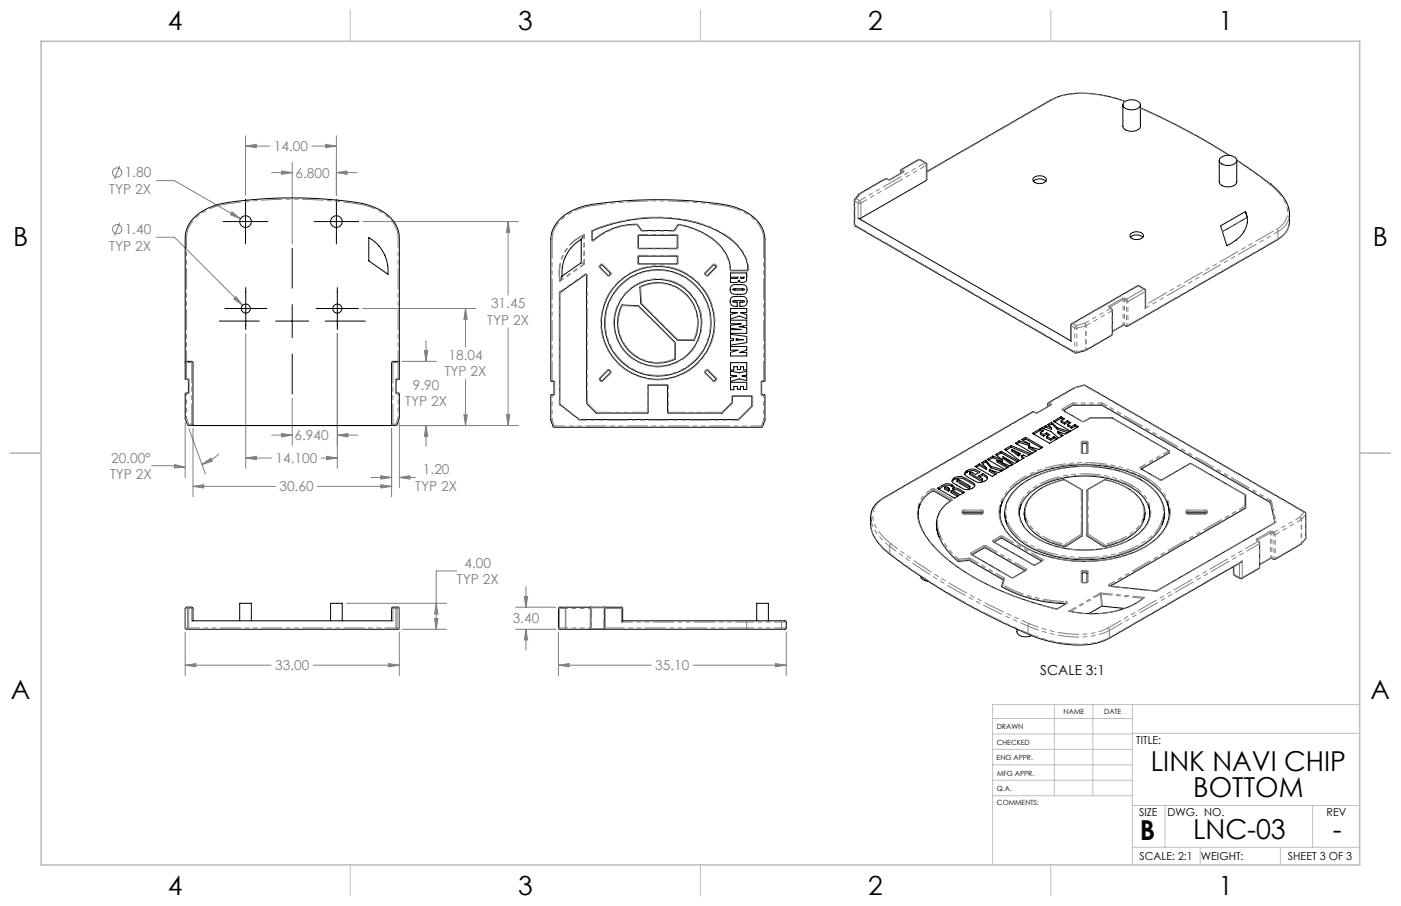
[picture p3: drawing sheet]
<svg xmlns="http://www.w3.org/2000/svg" width="432mm" height="279mm" viewBox="0 0 432 279" stroke-linecap="round" stroke-linejoin="round" font-family="sans-serif">
<defs><g id="words">
<g font-size="8.5">
<text x="354.7" y="237.7">LINK NAVI CHIP</text>
<text x="367.8" y="245.8">BOTTOM</text>
<text x="351.3" y="259">B</text>
<text x="367.7" y="258.9">LNC-03</text>
<text x="410.8" y="258.9">-</text>
</g>
<g font-size="8.1">
<text x="51.7" y="9.3">4</text>
<text x="159.7" y="9.3">3</text>
<text x="267.6" y="9.3">2</text>
<text x="375.6" y="9.3">1</text>
<text x="4" y="76">B</text>
<text x="423.1" y="76">B</text>
<text x="3.3" y="215.7">A</text>
<text x="422.4" y="215.7">A</text>
<text x="51.7" y="276">4</text>
<text x="159.7" y="276">3</text>
<text x="267.6" y="276">2</text>
<text x="375.6" y="276">1</text>
</g>
<g font-size="4.2" fill="#808080">
<text x="84.4" y="46.6">14.00</text>
<text x="33.7" y="59.8">TYP 2X</text>
<text x="38.4" y="54.7">1.80</text>
<text x="91" y="54.8">6.800</text>
<text x="33.7" y="77.3">TYP 2X</text>
<text x="38.4" y="72.2">1.40</text>
<text x="151.3" y="95.1">31.45</text>
<text x="150.2" y="100.2">TYP 2X</text>
<text x="138.2" y="111.1">18.04</text>
<text x="137.1" y="116.1">TYP 2X</text>
<text x="124.9" y="125.3">TYP 2X</text>
<text x="127.2" y="120.3">9.90</text>
<text x="90.8" y="135.8">6.940</text>
<text x="34.2" y="142.7">20.00°</text>
<text x="85" y="142.8">14.100</text>
<text x="33.9" y="147.7">TYP 2X</text>
<text x="130.4" y="146.3">1.20</text>
<text x="86.1" y="151.6">30.60</text>
<text x="128" y="151.3">TYP 2X</text>
<text x="143.2" y="175.1">4.00</text>
<text x="140.8" y="180.2">TYP 2X</text>
<text x="158" y="192.2">3.40</text>
<text x="84.8" y="206.7">33.00</text>
<text x="201.9" y="206.7">35.10</text>
</g>
<text font-size="4.2" x="320.6" y="208.1">SCALE 3:1</text>
<g font-size="3.4">
<text x="350.2" y="229.5">TITLE:</text>
<text x="351.1" y="251.6">SIZE</text>
<text x="359.9" y="251.6">DWG. NO.</text>
<text x="408.9" y="251.7">REV</text>
<text x="351.2" y="265.2">SCALE: 2:1</text>
<text x="370.1" y="265.3">WEIGHT:</text>
<text x="396.9" y="265.2">SHEET 3 OF 3</text>
</g>
<g font-size="2.2">
<text x="327.8" y="220.1">NAME</text>
<text x="340.3" y="220.2">DATE</text>
<text x="307.2" y="224.9">DRAWN</text>
<text x="307.3" y="229.8">CHECKED</text>
<text x="307.2" y="234.5">ENG APPR.</text>
<text x="307.3" y="239.2">MFG APPR.</text>
<text x="307.3" y="243.9">Q.A.</text>
<text x="307.3" y="248.1">COMMENTS:</text>
</g>
</g></defs>
<g fill="none" stroke="#808080" stroke-width=".31">
<path d="M36.9 51.2l-1.6 4M48.2 55.7h5.6l20.3 11.8M75.7 45l3.3-.5v1zM75.7 41.9v18.3M75.7 45h7.5M83.7 53.2h6.4M86.8 52.7l3.3 .5-3.3 .6zM90.1 50.1v25.2M96.1 45h7.6M100.4 44.5l3.3 .5-3.3 .5zM103.7 41.9v18.3M103.7 53.2h6.3"/>
<path d="M103.7 53.2l3.3-.5v1.1zM36.9 68.7l-1.6 4M48.2 73.2h5.6l21 21M71.5 65.3l2.6 2.2-3.1-1.3zM111.8 68.3h48M156.6 68.3l.5 3.3h-1zM156.6 68.3v22.7M72.1 92.2l.7-.7 2 2.7zM111.7 95.1h34.9M143.5 95.1v11.9M143.5 95.1l.5 3.4h-1zM75.7 102.9v41.5"/>
<path d="M104 102.9v41.5M123.9 111.4h10.6M130.8 108.1h1l-.5 3.3zM131.3 105.1v6.3M143.5 117.1v14.1M156.6 101.1v30.1M57.1 130.2v17.1M58.2 132.2l5.1 14M59.5 132.1v21.1M67.5 139.9l-2.2 1.8-3.1 1.5M83.7 134.2h6.4M86.8 133.7l3.3 .5-3.3 .5z"/>
<path d="M90.1 122.8v14.6M104 134.2l3.2-.5v1zM104 134.2h6.3M120.7 132.1v21.1M123.1 130.2v20.2M123.3 131.2h36.5M131.3 131.2v6.4M131.3 131.2l.5 3.3h-1zM143 127.9h1l-.5 3.3zM156.1 127.9h1l-.5 3.3zM46.8 143.6h6.3l4 .5M53.8 143.3l3.3 .8-3.4 .2z"/>
<path d="M59.5 150l3.3-.5v1zM59.5 150h25.4M62.2 143.2l2.8-1.9 .4 .9zM75.7 141.3h8M75.7 141.3l3.4-.6v1zM97.8 150h22.9M99 141.3h5M100.6 140.7l3.4 .6-3.4 .4zM114.3 147.2h6.4M117.4 149.5l3.3 .5-3.3 .5zM117.4 146.7l3.3 .5-3.3 .5zM123.1 147.2l3.3-.5v1z"/>
<path d="M123.1 147.2h4.9M140.8 176.1h-6.4v18M57.1 194.9v13.4M106.8 186.1h30.8M123.1 194.9v13.4M123.9 194.1h13.7M133.9 190.7h1.1l-.6 3.4zM134.4 186.1l.6 3.3h-1.1zM158.9 194.1h12.3M158.9 187.3h12.3M161.6 184h1l-.5 3.3zM162.1 180.9v6.4"/>
<path d="M162.1 194.1v6.3M162.1 194.1l.5 3.2h-1zM172.1 194.9v13.4M242.3 194.9v13.4M57.1 205.1l3.3-.5v1zM57.1 205.1h26.5M96.5 205.1h26.6M119.8 204.6l3.3 .5-3.3 .5zM172.1 205.1l3.3-.5v1zM172.1 205.1h28.7M213.6 205.1h28.7M239 204.6l3.3 .5-3.3 .5z"/>
<circle cx="36.1" cy="53.2" r="1.42"/>
<circle cx="36.1" cy="70.7" r="1.41"/>
</g>
<g fill="none" stroke="#000" stroke-width=".31">
<path d="M68.8 68.3h13.7M75.7 61.5v13.7M90.1 76.6v12.3M96.8 68.3h13.8M103.7 61.5v13.7M67.6 99h12.3M69.3 95.1h12.9M75.7 88.7v12.9M85 99h10.1M90.1 93.9v10.2M97.5 95.1h13M100.2 99h12.4"/>
<path d="M104 88.7v12.9M90.1 109.2v12.3"/>
</g>
<g fill="none" stroke="#c0c0c0" stroke-width=".31">
<path d="M108 3.2v9.5M215.9 3.2v9.5M323.8 3.2v9.5M3.1 139.7h9.6M419.1 139.7h9.5M324.9 217.3v28.1M336.8 217.3v28.1M349 217.3v49.4M419.1 217.3h-113.2v49.4M305.9 231.1h43.1M305.9 226.3h43.1M305.9 221.6h43.1"/>
<path d="M305.9 235.9h43.1M349 226.2h70.1M305.9 240.6h43.1M306 245.4h43M349 248.4h70.1M359.1 248.4v12.9M404.6 248.4v12.9M108 266.7v9.6M215.9 266.7v9.6M323.8 266.7v9.6M349 261.3h70.1M369.9 261.3v5.4"/>
<path d="M394.6 261.3v5.4"/>
</g>
<path d="M12.7 12.7h406.4v254h-406.4z" fill="none" stroke="#c0c0c0" stroke-width=".5"/>
<path d="M134.4 186.1l.6 3.3h-1.1zM133.9 190.7h1.1l-.6 3.4zM119.8 204.6l3.3 .5-3.3 .5zM57.1 205.1l3.3-.5v1zM86.8 52.7l3.3 .5-3.3 .6zM103.7 53.2l3.3-.5v1.1zM100.4 44.5l3.3 .5-3.3 .5zM75.7 45l3.3-.5v1zM100.6 140.7l3.4 .6-3.4 .4zM75.7 141.3l3.4-.6v1zM86.8 133.7l3.3 .5-3.3 .5zM104 134.2l3.2-.5v1zM117.4 149.5l3.3 .5-3.3 .5zM59.5 150l3.3-.5v1zM53.8 143.3l3.3 .8-3.4 .2zM62.2 143.2l2.8-1.9 .4 .9zM71.5 65.3l-.5 .9 3.1 1.3zM117.4 146.7l3.3 .5-3.3 .5zM123.1 147.2l3.3-.5v1zM131.3 131.2l.5 3.3h-1zM130.8 108.1h1l-.5 3.3zM72.8 91.5l-.7 .7 2.7 2zM143.5 95.1l.5 3.4h-1zM143 127.9h1l-.5 3.3zM156.1 127.9h1l-.5 3.3zM156.6 68.3l.5 3.3h-1zM172.1 205.1l3.3-.5v1zM239 204.6l3.3 .5-3.3 .5zM162.1 194.1l.5 3.2h-1zM161.6 184h1l-.5 3.3z" fill="#808080"/>
<g fill="none" stroke="#000" stroke-width=".31">
<path d="M324 30.8l-38.4 22.1M324 30.8h.1M324 30.8a22.6 22.6 0 0 1 14.9-1.6l4.6 1 3.3 1.1M346.1 32.3v6.6a3 3 0 0 0 4.2 1.3l.7-.4 .4-.6 .1-6.9M346.3 31.7a3.6 3.6 0 0 1 5.1 .3 1.82 1.82 0 0 1-2.1 1.9 2.77 2.77 0 0 1-3.2-1.6zM351.5 33.3a205.5 205.5 0 0 1 27.5 14.7M277.5 53.5l.2-1.2 5.4-3.1h.5l2 1.3v5l-.1 .2-20.3 11.6h-.7l65.7 37.9-.1-5 .2-.3 20.4-11.8 .4 .1 2 1.3v5.2l-.2 .4M278.3 53.1l-4.1 2.3-1.3-.3-8.2 4.8-1.4 1.8v7.6l.2 .3 68 39.3 3.1-.8 8.1-4.8 .1-7.7-.8-.8M278.3 53.1h.1M318.5 55.9a2.84 2.84 0 0 1 3.8 0M318.7 54.8a2.76 2.76 0 0 1 3.8 .5 2.27 2.27 0 0 1-3.6 1l-.6-.8zM375.8 49.5v6.6a3 3 0 0 0 4.2 1.3l.7-.5 .4-.5 .1-6.9"/>
<path d="M376 48.9a3.6 3.6 0 0 1 5.1 .3 1.87 1.87 0 0 1-2.1 1.8 2.77 2.77 0 0 1-3.2-1.5zM381.1 49.3l10.4 7.4M391.5 56.7h.1M391.5 56.7a14.8 14.8 0 0 1 5.8 7.9M59.4 67.6a17.3 17.3 0 0 1 10.6-5.1 137.3 137.3 0 0 1 41.9 .3 14.5 14.5 0 0 1 10.3 7l.5 1.2 .4 2.2v43.7l-1 .3v3.8l1 .4v7.6l-1 2.2h-64.2l-.8-2.1v-7.7l1-.3v-3.9l-1-.3v-43.7a8.4 8.4 0 0 1 2.3-5.6zM113.7 73.3a11.9 11.9 0 0 1 5.9 11.3l-5.9-4.1zM172.1 68.1a19.6 19.6 0 0 1 13.6-5.5 137.7 137.7 0 0 1 38.9 .8 14.6 14.6 0 0 1 10.3 6.9l.5 1.2 .4 2.3v43.6l-1.1 .4v3.8l1.1 .3v7.7l-1 2.2-64.2-.1-.8-2.1v-7.7l.9-.3v-3.9l-.9-.3v-43.6a8.4 8.4 0 0 1 2.3-5.7zM179.1 73.8a12 12 0 0 0-5.9 11.3M179.1 73.8v7.2l-5.9 4.1M180.1 72.3l-1 1.5M182.6 71.2a49.8 49.8 0 0 1 36.6-.9 18.3 18.3 0 0 1 10.8 9.8l.4 1.5 .1 1.7-5.2 .1a13.6 13.6 0 0 0-7.2-10.8 24.8 24.8 0 0 0-9-3.4l-1.4 1.9h-9.9l-1.3-1.8a19.9 19.9 0 0 0-13.9 4.9zM196.8 79.1l11.8-.1 .1 2.3-11.8 .1-.2-.2z"/>
<path d="M196.8 72.7l11.8-.1 .1 3.9-11.7 .1-.3-.2zM348.4 73.2a2.94 2.94 0 0 1 3.8 0M348.5 72a2.76 2.76 0 0 1 3.9 .5 2.3 2.3 0 0 1-3.5 1l-.6-.7zM376.3 69.6l7.6-4.4a7.1 7.1 0 0 1-2.9 8.8l-2.9 1.8zM383.9 65.2l.5 2M384.4 67.1l-7.6 4.3M393.7 73.9l-46.2 26.7-1.4-.3-3.3 1.9M397.3 64.7l.1 1.3-.1 1.1M397.3 69.4a6.5 6.5 0 0 1-3.6 4.5M397.4 66l-.1 3.4M172.6 90.2l8.1-5.5 .1 39.7 2.9 3h16l.2-8.6h5.8v8.4l.3 .2h16.5l3.2-3.2v-1.9l.2-.1h5.8v3l-4.1 4.2h-49.1l-6-4.7zM173.2 85.1l-.7 1.7"/>
<path d="M185.3 81.7h.3l2.6 2.6-.6 .7-2.8-2.7zM191.6 94.2l5.2 .1 11.3 11.3v5a12.3 12.3 0 0 1-14.2-2.3 12.3 12.3 0 0 1-2.3-14.1zM197.3 88.5a12.3 12.3 0 0 1 14.2 2.2 12.3 12.3 0 0 1 2.3 14.2h-5l-11.3-11.2zM219.9 81.7l.3-.1 .5 .7-2.6 2.7-.3-.1-.5-.6zM225.1 84.2h5.1v1.4a1.3 1.3 0 0 1-.8 1.4 1.3 1.3 0 0 1-1.6-.4v-.2a.94 .94 0 0 1-1.3 .7h-1.4v-1.2l2.2-.1 .1-.3h-2.3zM225.1 98.7h5.1v1.7l-2.4 .4 2.4 .3v1.7h-5.1v-1.1l3.4-.1-3.4-.4v-.9l3.4-.4-3.4-.1zM225.1 95.1h5.1v1.3h-2l2 .6v1.3l-2.3-.8-2.8 .9v-1.4l2.2-.6h-2.2zM225.4 88.2a6.2 6.2 0 0 1 4.2-.3 1.62 1.62 0 0 1 .5 2.2 1.62 1.62 0 0 1-2 .7h-.9a1.62 1.62 0 0 1-1.9-.6 1.62 1.62 0 0 1 .1-2zM225.4 91.8l.3-.2 1.2-.2a3.3 3.3 0 0 1 3.2 .7 1.64 1.64 0 0 1-.2 2 1.64 1.64 0 0 1-1.9 .4v-1.3h1.3l.1-.4h-3.5l.1 .3 1.2 .1v1.3a1.66 1.66 0 0 1-1.9-.6 1.66 1.66 0 0 1 .1-2.1zM225.9 89.2l3-.2 .5 .1v.3l-3.2 .1zM228.2 85.5h1.1a.59 .59 0 0 1-.5 .4 .59 .59 0 0 1-.6-.4zM57.1 111.8l.3-.4h1.8l.3 .4v19.1l-.4 .3"/>
<path d="M123.1 111.8l-.3-.4h-1.8l-.3 .4v19.1l.4 .3M187.4 114.2h.2l.6 .7-2.6 2.6h-.3l-.5-.7zM217.4 114.6l.7-.4 2.6 2.8-.5 .5h-.3l-2.5-2.6zM225.1 114.4l2.8 .6 2.3-.6v1.3l-1.5 .3 1.5 .3v1.1l-2.3-.6-2.8 .8v-1.2l1.9-.4-1.9-.3zM225.1 103.1l5.1 .7v1.9l-5.1 .7v-1.3l.9-.1v-.5l-.9-.1zM225.1 106.9h5.1v1.1l-2.3 .7h2.3v1.1h-5.1v-1.1l2.3-.7h-2.3zM225.1 111.8h5.1v2.3h-1v-1h-1v.9h-.9v-.9h-1.1v1h-1.1zM225.1 117.9h5.1v2.2h-1v-.9h-1v.9h-.9v-.9h-1.1v1h-1.1zM226.9 104.5l2.2 .3-2.2 .2zM308.6 139.2l-1.8 1 2.2 1.6M308.6 139.2l5.3 3-1.2 .7-3.6-2M308.6 139.7l4.9 2.8"/>
<path d="M308.6 139.7l-1.4 .8M308.6 139.2v.5M311.7 137.4l-2.1 1.2 4.7 3.4 1.4-.8-.9-.6M311.7 137.4l6.1 2.6-1.4 .8-1-.5-.6 .3M311.7 137.9l-1.7 1M311.7 137.9l5.6 2.4M311.7 137.4v.5M311.9 138.6v.5l2 1.5M311.9 138.6l2 1.5M311.9 138.6l2.5 1.2M314.1 136l3.2 .9M314.1 136l-1.2 .7 5.3 3 1.2-.7-2.4-1.3"/>
<path d="M314.1 136.5l-.7 .4M314.1 136.5l3.2 .9v-.5M314.1 136v.5M314.4 139.8v.5l-.5 .3M314.4 139.8l-.5 .3M316.1 134.9l-1.2 .6 2.4 1.4M316.1 134.9l5.3 3-1.2 .7-3.2-.9M316.1 135.4l4.9 2.8M316.1 135.4l-.8 .4M316.1 134.9v.5M317 137.7v.4l2 1.2M320.6 132.3l-2.4 1.3 5.3 3.1 2.4-1.4-1-.6"/>
<path d="M320.6 132.3l1 .6-1 .6M320.6 132.8l-2 1.1M320.6 132.8l.6 .3M320.6 132.3v.5M320.6 133.5l1 .5M320.6 133.5v.4l1 .6M321.6 134v.5M322.3 131.3l1.8 .6M322.3 131.3l-1.3 .7 2.9 1 2.4 2.1 1.4-.8-1.8-1.3M322.3 131.8l1.8 .6v-.5M322.3 131.8l-.8 .4M322.3 131.3v.5"/>
<path d="M322.6 133.5l1 .6-1 .5M322.6 133.5l-1 .5M322.6 134l-1 .5M322.6 134l.5 .3M322.6 133.5v.5M322.6 134.6l1.2 .7M322.6 134.6v.5l1.2 .7M322.9 125.4l.2-1.2 8.1-4.7 3.1-.7 67.9 39.1 .2 .4v7.7l-1.4 1.8-8.1 4.7-1.3-.3-3.4 1.9M323.8 124.9l-4.1 2.4-1.4-.3-46.2 26.7a7.1 7.1 0 0 0-3.6 4.5M323.8 135.3v.5M324.1 130.2l-1.2 .7 1.2 1M324.1 130.2l1.8 1.7"/>
<path d="M324.1 130.7l1.8 1.7M324.1 130.7l-.8 .5M324.1 130.2v.5M324.9 134.7l-1.1 .6M324.9 135.1l-1.1 .7M324.9 135.1l.6 .4M324.9 134.7v.4M325.9 131.9l3.8 1.2-1.4 .8-2.4-.9M325.9 132.4l3.2 1.1M325.9 131.9v.5M325.9 133v.5l1.4 1M327 128.6l-2.4 1.3 5.4 3.1 2.4-1.4-1.1-.6"/>
<path d="M327 128.6l1.1 .6-1 .5M327 129l-2 1.1M327 129l.7 .4M327 128.6v.4M327.1 129.7l1 .6M327.1 129.7v.5l1 .6M327.6 126.5l6.3 3.5 2.1-1.1h6.7l17.7 10.2v.6l-8.6 4.9M327.6 126.5h.1M327.8 126.6l2.9-1.6h9l51.8 29.9 1.4 6.3M328.1 130.3v.5M329 129.8l1 .6-.9 .5M329 129.8l-.9 .5"/>
<path d="M329 130.2l-.9 .6M329 130.2l.6 .4M329 129.8v.4M329.1 130.9l1.2 .7M329.1 130.9v.5l1.2 .6M330.3 131.6v.4M331.3 131l-1 .6M331.3 131.4l-1 .6M331.3 131.4l.7 .4M331.3 131v.4M333.5 136.7v3.1h.2h1.3v-3.1M333.5 136.9l.3-.2 1.2 .2"/>
<path d="M268.4 159.5l.1 3.5M268.5 158.3v2.5M283.6 155.2a8.9 8.9 0 0 0 .2 7M289.3 158.6a8.2 8.2 0 0 0 .3 7.2M291.1 150.3a1.04 1.04 0 0 1 1.5 .5l-.3 .2M291.1 150.3v.5l1.2 .6M291.1 150.3l1.2 .7M292.3 151v.4M292.6 150.7v.6l-.3 .1M293.1 154.4l-5.3-3a7 7 0 0 0-4.8 6.2v1M293.1 151.4v.5l2 1.2M293.2 154.3a10 10 0 0 0-3.9 4.2"/>
<path d="M293.4 149.6l.7 .5-.4 .5M293.4 149.6l-.4-.2a2.93 2.93 0 0 0-3.1 .6l-1 .6 5.3 3 1.4-.8-2.5-1.4M293.4 150.1l-.4-.2a3.4 3.4 0 0 0-3.7 .9M293.4 150.1l.6 .4M293.4 149.6v.5M293.5 147.9a3.3 3.3 0 0 1 4.6-.1l1.3 .8a1.2 1.2 0 0 1 1 1.4 3.2 3.2 0 0 1-4.6 .1l-.9-.5a1.62 1.62 0 0 1-1.4-1.7zM293.7 150.6h1.4l2.2 1.2-1.3 .8-2-1.2h-.9M293.7 150.6v.5h1.4l1.8 1M294.1 147.8a3.5 3.5 0 0 1 4 .5l2.3 1.6M294.1 147.8l-.7 .8M294.1 147.4v.4M295 148l.1 .6 3.2 1.9 .5 .1"/>
<path d="M295 147.9h.5l3.4 2.1h-.6zM296.8 158.2l.2-.2h5.6l.2 .2M296.8 157.9v.5M298 145.1a3.4 3.4 0 0 1 4 .5l-1.3 .7-1.4-.7-.5 .2 3.5 2h.5M298 145.1a.99 .99 0 0 0-.6 1.4l2.6 1.6a2.85 2.85 0 0 0 4.4-.8l-.4-.6-1.1-.7M298 145.6l-.6 .7M298 145.6a2.98 2.98 0 0 1 3.6 .2M298 145.1v.5M298.8 145.7l.2 .7 3.3 1.9h.5M298.8 150.1v.5M298.9 150l-.1 .6M301.9 143.1l2.1 1.2"/>
<path d="M301.9 143.1l-1.4 .8 5.3 3 1.4-.8-2.3-1.3M301.9 143.5l2.1 1.2v-.4M301.9 143.5l-1 .6M301.9 143.1v.4M302.8 147.8v.5M302.8 157.9v.5l-.3 .1-5.7-.1M302.8 148.2v.1M302.9 147.7v.5M302.9 146l-1.3 .8 1.1 .7 .1 .3M302.9 146.5l1.4 1.1M302.9 146v.5M302.9 146.5l-.9 .6"/>
<path d="M303.8 141.9l-1.3 .8 1.5 1.6M303.8 141.9l1.6 1.9M303.8 142.4l1.6 1.9M303.8 142.4l-1 .6M303.8 141.9v.5M304.9 144.8v.5l1.8 1.1M305.4 143.8l3.8 1.2-1.4 .8-2.9-1M305.4 144.3l3.2 1M305.4 143.8v.5M306 140.7l3 1.1M306 141.1l3 1.2v-.5M306 140.7l-1.7 .9 5.3 3.1 1.2-.7-3.5-2"/>
<path d="M306 141.1l-1.3 .8M306 140.7v.4M307.3 142v.5l3.1 1.8M308.2 158.3a12.4 12.4 0 0 1 6.5-9.9 40.3 40.3 0 0 1 29.9-3.8 23.4 23.4 0 0 1 14.2 8.7l1.2 2.7 .4 2.3M309 154.4a8.9 8.9 0 0 0 0 7.6M309.1 140.9l3.1 2.3-.9 .5-4-1.7M309.1 140.9v.5l2.8 2M309.7 158.2a10.9 10.9 0 0 0 5.1 8.9 35.1 35.1 0 0 0 23.8 5.3 28 28 0 0 0 17.3-7.2 9.9 9.9 0 0 0 3-7M310.4 154.8a8.4 8.4 0 0 0 0 6.9M313.9 140.1v.5M314.2 158.3a10 10 0 0 1 5.9-8.1 31.5 31.5 0 0 1 28.4 0 10.2 10.2 0 0 1 5.9 8.1M314.8 155.3a7 7 0 0 0-.1 5.5"/>
<path d="M314.8 140.6v.5l.5 .3M316.3 155.4a14.5 14.5 0 0 1 9.8-7l2-.5 5.4 3.2v14.2l-5 3.2a18.7 18.7 0 0 1-11.2-5.7l-1.3-2.3-.3-2.3M316.3 155.4a6.5 6.5 0 0 0 0 5.4M351.6 144.5h.1M351.6 144.5l6.4 3.5 9-5.1 16.8 9.7 .1 4-41.7 24.2M352.3 155.4a13.6 13.6 0 0 0-8.7-6.6l-3.1-.9-5.5 3.3v14.1l5.1 3.2a18.9 18.9 0 0 0 11.2-5.7l1.2-2.3 .4-2.3M352.3 155.5l.6 2.3-.2 1.7-.4 1.3M353.9 155.7l.5 2.5-.2 1.6-.5 1.3M358.1 154.5a18.6 18.6 0 0 0-11.9-8.9 38.1 38.1 0 0 0-30.1 2.9 14.3 14.3 0 0 0-5.7 6.2M358.1 154.6a8.4 8.4 0 0 1 0 7.1M359.6 154.5a9 9 0 0 1 .2 6.9M365.8 157.9v.5l.2 .1h5.5l.3-.1v-.5"/>
<path d="M365.8 158.2l.2-.2h5.6l.2 .2M268.5 163.1a15.9 15.9 0 0 0 7.2 8.9 202 202 0 0 0 41.2 23.6M283.7 162.2a28.2 28.2 0 0 0 10.4 11.9 85.7 85.7 0 0 0 31.8 13.6l2.8-1.6M283.7 177.7a2.25 2.25 0 0 0 2.3 1.5M288.6 161.6a13.9 13.9 0 0 0 4.7 9.7l2.1 1.8 3.4-.3 10.5 6.1M299.4 171h.1M299.4 171l12.4 7.2 .5-.1 3.8-2.2M299.6 171.1l4-2.2 12.3 7.1M306.2 167.1h.1M306.2 167.1l12.4 7.1h.5l2.1-1.3M306.4 167.2l2-1.2h.4l12.2 7M309.4 178.7l-.6 2.1a40 40 0 0 0 19.7 5.4"/>
<path d="M314.7 160.8a13.9 13.9 0 0 0 8.7 7 31.7 31.7 0 0 0 25.9-2 11 11 0 0 0 4.4-4.8M333.5 176.5l.1 3.2 1.4-.1v-3.1M333.5 176.8l.2-.2 1.3 .2M359.8 161.3a16.5 16.5 0 0 1-9.3 8.6 41.7 41.7 0 0 1-34-.8 16 16 0 0 1-7.5-7.2M382.9 173l-.5 .4-40.6 23.5M387.4 166.7l.8 .8v7.7l-5.5 3.2-.4 .1-2-1.2-.1-2.5M392.9 161.2l-36.4 21-14.3-1.4M393 161.1l-.1 .1M59.1 191.5h62M59.5 191.5l-.1-4.1h-2.2l-.1 6.3 .3 .4h65.4l.3-.4v-6.1l-.2-.3-2.1 .1-.1 4.1M73.9 191.5v-5.4h3.6v5.4M101.9 191.5v-5.4h3.6v5.4"/>
<path d="M181.9 187.3l.2 .1v6.5l-.2 .2M181.9 187.3h-9.5l-.3 .2 .1 6.5 9.7 .1M181.9 194.1h4.6M181.9 187.3h4.6M186.5 187.3l5.3 .1 .1 4.1M186.5 187.3l-.2 .1v6.5l.2 .2M191.9 191.5h50.1l.3 .4v1.8l-.3 .4h-55.5M191.9 191.5l-.4 .4M233.2 191.5v-5.4h3.6v5.4M313.4 194a2.12 2.12 0 0 0 2.8 2.4l1.7-.4M316.9 195.6a36.2 36.2 0 0 0 21.2 2.7l3.7-1.4M316.9 195.6h.1"/>
<path d="M341.8 196.9h.1M341.9 180.7l.3 .1M346.6 187.6l-7-.7-4 2.3M352.7 184.3a26.9 26.9 0 0 1-20.5 4.6l-2.8-.4"/>
<circle cx="75.7" cy="68.3" r="1.79"/>
<circle cx="103.7" cy="68.3" r="1.8"/>
<circle cx="75.8" cy="95.2" r="1.4"/>
<circle cx="104" cy="95.2" r="1.4"/>
<circle cx="202.8" cy="99.6" r="16.4"/>
<circle cx="202.8" cy="99.6" r="13.4"/>
<circle cx="202.8" cy="99.6" r="17.4"/>
</g>
<g fill="none" stroke="#808080" stroke-width=".31" stroke-dasharray="6.3 1.3 1.3 1.3 1.3 1.3">
<path d="M324 30.7l.3 .1M265.2 59.8l-1.3 1.5M265.2 59.8l-.5 .1M265.2 59.8l-.3-.1M273.2 55.1h-.3M273.2 55.1h.1M273.6 55.4l-.4-.3M273.6 55.4h.9M273.6 55.4h.2M274.5 55.4h-.2M277.5 52.7l.1 .1M277.6 52.8v.7"/>
<path d="M277.8 52.3h.3M277.8 52.7l-.2 .1M278.1 52.3l.4 .3M278.1 52.3l-.3 .4M278.3 52.9l.1 .1M278.3 53.1v-.2M278.3 52.9l-.5-.2M278.5 53.1l-4 2.3M278.5 53.1l.2-.3-.2-.2M278.5 53.1l-.2-.1M278.5 52.6l-.2 .3M283.4 49.3l-5.3 3"/>
<path d="M283.4 49.3l-.3-.1M283.4 49.3l.3-.1M285.1 50.2l.4 .8M285.1 50.2l-1.7-.9M285.1 50.2h.3M285.5 55.6v-4.6M285.7 50.7l-.2 .3M391.5 56.7h-.4M57.1 73.2h.4M70 62.5l.1 .4M110.2 62.5l-.1 .4M123.1 73.2h-.4"/>
<path d="M169.8 73.8h.4M182.3 73.9v-2.6M182.5 73.9h-.2M182.5 71.3h-.2M182.6 71l-.3 .3M182.6 71.1v-.1M182.7 63v.4M182.8 74.1l.2 .1M183 74.2a.4 .4 0 0 1-.4 .1 .4 .4 0 0 1-.3-.4M196.3 69.4v-.2M196.3 69.4l.2-.2M196.6 76.4v-3.6"/>
<path d="M196.6 76.4l.4 .4M196.6 79.2h.2M196.6 76.4h.2M196.8 72.8h-.2M197 78.8l-.4 .4M197 72.4l-.4 .4M197 78.8v.2M197 76.8v-.2M197 72.6v-.2M197.5 71.1l-1.2-1.7M197.5 71.1l.4 .2M197.5 71.1l.2-.1"/>
<path d="M197.9 71.3v-.2M202.8 67.2v-.2M207.7 71.3l.3-.2M207.7 71.3v-.2M208 71.1l-.2-.1M208.6 76.8l.4-.4M208.6 79v-.2M208.6 76.8v-.2M208.6 72.6v-.2M208.8 79.2h.2M208.8 72.8h.2M209 79.2v2"/>
<path d="M209 79.2l-.4-.4M209 72.8v3.6M209 72.8l-.4-.4M209 76.4h-.2M209.2 69.4v-.2M209.2 69.4l-1.2 1.7M209.2 69.4l-.2-.1M222.9 63l-.1 .4M235.8 73.8h-.4M263.3 69.2l.2 .2M263.5 62.1l-.2-.3M263.6 69.7l-.1-.3"/>
<path d="M263.9 61.3l1 .6M263.9 61.3l-.4 .8M263.9 61.3l-.4 .1M264.5 62.6l-1-.5M264.5 67.3v-4.7M264.9 61.9l.4 .7M264.9 61.9l-.4 .7M265.3 62.6h-.8M265.3 62.6v4.7M376.3 69.6v.1M393.9 71.4v2.2M393.9 73.6l-.1 .3"/>
<path d="M393.9 71.4l-.4-.7M393.9 73.6a6.6 6.6 0 0 0 3.4-4.3M397.3 67.1a6.2 6.2 0 0 1-3.4 4.3M172.5 90l-.1 .3M172.6 90.3h-.2M172.7 90.1l-.2-.1M179.2 80.9l.7 .4M179.8 81.4l.2 .2M179.8 81.4l.1-.1M179.8 81.4l-.7-.3M180 81.6l.1-.3M180.1 81.3h-.2"/>
<path d="M180.3 84.5h.5l.2 .3M180.5 84.7l-.2-.2M180.8 84.8h.2M184.7 81.9l.5-.4M184.7 81.9v.6M184.9 82.4l-.2 .1M184.9 82.1l-.2-.2M185.3 81.7l-.1-.2M185.6 81.7l.1-.2M185.7 81.5l2.6 2.6M185.7 81.5h-.5M187.3 85.1l-2.6-2.6"/>
<path d="M187.3 85.1h.6M187.3 85.1l.1-.2M187.9 85.1l-.2-.2M188.3 84.6l-.4 .5M188.3 84.6v-.5M188.3 84.6l-.2-.1M188.3 84.1l-.2 .1M191.6 94.1l.2 .1M191.8 94v.2M196.6 81.2v-2M196.6 81.2l.4 .4M196.6 81.2h.2"/>
<path d="M196.7 94.5l-4.9-.3M196.7 94.5l.2-.2M196.7 94.5v-.2M197 81.6v-.2M197.2 88.6h.2M197.4 88.4v.2M197.4 88.6l.3 4.9M197.7 93.5l-.1 .1M197.7 93.5h-.2M208.6 81.6l.4-.4M208.6 81.4v.2M208.8 81.2h.2"/>
<path d="M217.3 84.1l2.5-2.6M217.3 84.1v.5M217.3 84.1l.1 .1M217.3 84.6l.1-.1M217.7 85.1l-.4-.5M217.7 85.1h.6M217.7 85.1l.1-.2M218.3 85.1l-.2-.2M220 81.7l-.2-.2M220.2 81.7l.2-.2M220.4 81.5l.4 .4M220.4 81.5h-.6"/>
<path d="M220.7 82.4l.1 .1M220.7 82.1l.1-.2M220.8 82.5l-2.5 2.6M220.8 82.5v-.6M225 83.2l.4 .4M225.2 83.2h-.2M225.4 83.4v.2M230.4 83.6h-5M230.4 83.6l.4-.5M230.4 83.4v.2M230.6 83.2l.2-.1M330.4 99.8h.3"/>
<path d="M330.7 99.8l.9 .6M341.9 94.3l4-2.3M341.9 94.3l-.2 .3 .2 .2M341.9 94.8h.2M341.9 94.3l.2 .4M342 94.8l.1-.1M342.1 94.7v.1M342.3 95.1l-.4-.3M342.3 95.1h.2M342.8 95.8l-.5-.7M342.8 95.8v-.1M345.9 92l.3 .4"/>
<path d="M346.2 92.4l-4.1 2.3M346.2 92.4h.4M346.8 92l.4 .3M346.8 92h-.9M346.8 92l-.2 .4M347 92.6l-.4-.2M347.2 92.3l5.3-3.1M347.2 92.3l.4 .7M347.2 93l-.2-.4M347.2 92.3l-.2 .3M347.6 93h-.4M350.5 88.2h.3"/>
<path d="M351.1 88.2h-.3M352.5 89.2l-1.7-1M352.8 89.2h-.3M352.9 89.9l-.4-.7M352.9 89.9l-5.3 3.1M352.9 95.1v-5.2M353.1 89.7l-.2 .2M57.1 116.8h.4M57.5 111.8v-.4M57.5 111.8h-.4M57.5 111.8v5M57.5 116.8h.4"/>
<path d="M57.5 116.8v.2M57.9 116.8v.2M58.3 117.2v3.8M58.3 117.2l-.4-.4M58.3 117.2h-.2M59.1 111.8v-.4M59.1 111.8h.4M59.1 111.8h-1.6M120.7 111.8h.4M121.1 111.4v.4M121.1 111.8v19M121.9 117.2h.2"/>
<path d="M122.3 116.8h.4M122.3 116.8l-.4 .4M122.3 116.8v.2M122.7 111.8h-1.6M122.7 111.4v.4M122.7 116.8h.4M122.7 116.8v-5M122.7 116.8v.2M123.1 111.8h-.4M169.8 117.4h.4M170.2 117.4h.4M170.2 117.6v-.2"/>
<path d="M170.6 117.6v-.2M170.8 117.8h.2M171 117.8v3.8M171 117.8l-.4-.4M184.7 116.6l2.6-2.5M184.7 116.6v.6M184.7 116.6l.2 .1M184.7 117.2l.2-.2M185.2 117.6l-.5-.4M185.2 117.6h.5M185.2 117.6l.1-.2M185.7 117.6l-.1-.2"/>
<path d="M187.4 114.2l-.1-.1M187.7 114.2l.2-.1M187.9 114.1l.4 .4M187.9 114.1h-.6M188.1 114.9l.2 .1M188.1 114.6l.2-.1M188.3 115l-2.6 2.6M188.3 115v-.5M199.6 119h.2M200 118.6h5.6M200 118.6l-.4 .4M200 118.6v.2"/>
<path d="M205.6 118.6v.2M206 119l-.4-.4M206 119h-.2M207.9 110.6v-4.9M207.9 105.7h.2M207.9 105.7l.2-.2M208 110.8l-.1-.2M208.1 110.6h-.2M208.9 104.7h4.9M208.9 104.7v.2M208.9 104.7l-.1 .1M213.8 104.9v-.2"/>
<path d="M214 104.8l-.2-.1M217.3 114.5l.4-.4M217.3 114.5v.5M217.4 114.9l-.1 .1M217.4 114.6l-.1-.1M217.8 114.2l-.1-.1M218.1 114.2l.2-.1M218.3 114.1l2.5 2.5M218.3 114.1h-.6M219.8 117.6l-2.5-2.6M219.8 117.6h.6M219.8 117.6l.2-.2"/>
<path d="M220.4 117.6l-.2-.2M220.8 117.2l-.4 .4M220.8 117.2v-.6M220.8 117.2l-.1-.2M220.8 116.6l-.1 .1M234.8 117.8h-.2M235 117.4h.4M235 117.4l-.4 .4M235 117.6v-.2M235.4 117.6v-.2M235.4 117.4h.4M330.2 100.6l.5-.8"/>
<path d="M330.2 100.6v4.6M330.2 100.6l-.1-.3M331.2 101.1l.4-.7M331.2 101.1l-1-.5M331.2 108.5l.7 .1M331.3 108.8l-.1-.3M331.5 119.6h-.3M331.5 119.6l-.2-.1M331.6 100.4l2.7-.7M331.8 108.8l.1-.2M331.9 101.2l-.3-.8M331.9 108.6l2.7-.8"/>
<path d="M331.9 101.2l-.7-.1M334.2 118.9l-2.7 .7M334.2 118.9l.3-.1M334.2 118.9l-.2-.1M334.5 108.1l.1-.3M334.6 100.5l-.3-.8M334.6 100.5l-2.7 .7M334.6 107.8h.2M334.6 108l.2-.2M334.8 100.4l-.5-.7M334.8 100.4l-.2 .1M342.6 103.4l.2-.2"/>
<path d="M342.8 103v.2M342.8 102.1l3.4-1.9M346.2 100.2l-.1 .1M346.6 100.2l.4 .3M346.6 100.2h-.4M346.6 100.2v.1M347 100.5l.2-.2M347 100.5l.1 .1M347.2 100.3h.4M347.6 100.3l-.1 .3M57.5 128.9l.7 1.9M57.5 121.4h-.4"/>
<path d="M57.5 121.4v-.2M57.5 128.9h-.4M57.5 128.9l-.4 .2M57.9 121.4h-.4M57.9 121.4l.4-.4M57.9 121.4v-.2M58.2 130.8h.9M58.2 130.8l-.4 .2M58.2 130.8v.4M58.3 121h-.2M59.1 130.8v-19M59.1 130.8h.4"/>
<path d="M59.1 130.8v.4M120.7 130.8h.4M121.1 130.8h.9M121.1 131.2v-.4M121.9 121v-3.8M121.9 121l.4 .4M121.9 121h.2M122 130.8l.7-1.9M122 131.2v-.4M122.3 121.4v-.2M122.4 131l-.4-.2M122.7 121.4h-.4"/>
<path d="M122.7 121.4v-.2M123.1 129.1l-.4-.2M123.1 121.4h-.4M123.1 128.9h-.4M170.2 129.5l.7 1.9M170.2 129.5l-.4 .1M170.2 129.5h-.4M170.2 122h-.4M170.2 121.8v.2M170.6 122h-.4M170.6 122l.4-.4M170.6 121.8v.2"/>
<path d="M170.8 121.6h.2M170.9 131.4v.4M170.9 131.4l-.4 .1M172.4 124.6l.1 .3M172.6 124.6h-.2M172.7 124.8l-.2 .1M178.4 129.5l.2 .1M178.5 129.3l-.1 .2M178.6 129.4v.2M181 124.3l2.9 2.9M181 124.3l-.2 .1M181 124.3h-.2"/>
<path d="M183.9 127.2v.2M183.9 127.2l-.2 .1M199.6 127.2h.2M199.6 127.2v.2M206 127.2v.2M206 127.2h-.2M222.5 127.2l3.1-3.1M222.5 127.2l.1 .1M222.5 127.2v.2M225.6 124.1v-1.7M225.6 124.1l.1 .1M225.6 124.1h.2"/>
<path d="M225.8 122.4h-.2M226 122h5.6M226 122l-.4 .4M226 122.2v-.2M227.5 129.6l.3-.2M227.5 129.4v.2M227.6 129.3l.2 .1M231.6 122.2v-.2M231.7 125.2l.2 .2M231.8 125.1h.2M231.8 122.4h.2M231.9 125.4l-4.1 4"/>
<path d="M231.9 125.4l.1-.3M232 122.4v2.7M232 122.4l-.4-.4M234.6 121.6v-3.8M234.6 121.6l.4 .4M234.7 131.4l.7-1.9M234.7 131.4l.4 .1M234.7 131.4v.4M234.8 121.6h-.2M235 121.8v.2M235.4 122h-.4M235.4 129.5l.3 .1"/>
<path d="M235.4 129.5h.4M235.4 121.8v.2M235.8 122h-.4M318.6 127h-.3M318.7 127h-.1M319 127.3l-.4-.3M319 127.3h.9M319.2 127.2l-.2 .1M319.7 127.2l.2 .1M323.1 124.7v.6M323.1 124.7l-.1-.1M323.2 132.1v-.5"/>
<path d="M323.2 124.2h.3M323.3 124.6l.2-.4M323.3 124.6l-.2 .1M323.5 124.2l.4 .2M323.7 124.8l.1 .1M323.7 124.8l.2-.4M323.7 125v-.2M323.7 124.8l-.4-.2M323.8 124.9h.1M323.9 124.9l-4 2.4M323.9 124.9l.2-.2-.2-.3M326.9 134.2v-.5"/>
<path d="M327.5 126l2.9-1.6M327.5 126l-.2 .3 .2 .2M327.6 126.5l.1-.1M327.7 126.5h-.2M327.7 126.4l-.2-.4M327.7 126.4v.1M330.6 124.7l-2.9 1.7M330.6 124.7l-.2-.3M330.6 125v-.3M330.6 124.7h.2M330.8 124.3l-.4 .1M330.8 124.7v-.4"/>
<path d="M330.8 124.7v.2M333.2 139.5v-3.1M333.2 139.5l.6 .4M333.2 136.4l.3 .3M333.4 130h.9M333.5 139.8l-.3-.3M333.5 136.7l.3-.2M333.6 129.9l-.2 .1M333.8 136.1h.9M333.8 136.1l-.6 .3M333.8 139.8v.1M333.8 136.1v.4"/>
<path d="M333.8 136.5v.2M334.1 129.9l.2 .1M334.7 139.9h-.9M334.7 139.9l.6-.4M334.7 139.8v.1M334.7 136.1v.4M334.7 136.5h-.9M334.7 136.5l.3 .2M334.7 136.7v-.2M335 139.8l.3-.3M335.3 136.4v3.1M335.3 136.4l-.6-.3"/>
<path d="M335.3 136.4l-.3 .3M336.1 128.9l-1.8 1.1M336.1 128.9h.1M336.1 128.9h-.1M339.5 124.7v-.4M339.5 124.9v-.2M339.5 124.7h.2M339.7 124.7l.2-.3M339.7 124.7v.3M339.9 124.4l-.4-.1M342.7 128.9h.1M360.2 139l.2 .4"/>
<path d="M360.2 139h.1M360.4 139.6v-.2M360.4 139.4l.1-.1M272.1 153.7h.3M287.4 151.2a8.8 8.8 0 0 0-3.7 4M287.4 151.2l-.2-.4M287.4 151.4v-.2M287.4 151.2h.4M287.8 151.2l.3-.4M287.8 151.2v.2M288.1 150.8l5.3 3.1M288.1 150.8h-.9"/>
<path d="M289.9 150.5v-.5M293.1 154.2l.1 .1M293.1 154.2l.3-.3M293.1 154.4v-.2M293.1 154.2l-5.3-3M293.2 154.3h.2M293.4 154.3l.1-.2-.1-.2M295.4 148.8v-.5M295.9 151.5v-.5M296.5 158.2v-.6M296.5 158.2l.6 .3M296.8 158.4l-.3-.2"/>
<path d="M296.8 157.9l-.3-.3M296.8 157.9l.3-.2M297.1 157.3h5.4M297.1 157.3l-.6 .3M297.1 158.4v.1M297.1 157.7v-.4M297.1 157.7v.2M297.9 150.3v-.5M298.1 148.3v-.5M299 148.8v-.5M299.4 146.6v-.5M301.6 145.7v-.5"/>
<path d="M301.9 148.1v-.5M302.5 158.5h-5.4M302.5 158.5l.6-.3M302.5 158.5v-.1M302.5 157.3v.4M302.5 157.7h-5.4M302.5 157.9v-.2M302.5 157.7l.3 .2M303.1 157.6v.6M303.1 157.6l-.6-.3M303.1 158.2l-.3 .2M303.1 157.6l-.3 .3"/>
<path d="M303.2 146.6v-.4M307.4 141.7v-.5M328 147.9v.1M328.2 147.9l-.2 .1M333.2 151l-5.2-3M333.2 151l.3 .2M333.2 151h.2M335.3 151l-.3 .2M335.3 151h-.1M340.4 147.9l.2 .1M340.6 148l-5.3 3M340.6 147.9v.1"/>
<path d="M351.5 144l-.2 .3 .2 .2M351.5 144.5h.1M351.5 144l.2 .4M351.6 144.5l.1-.1M351.7 144.4v.2M357.4 148h.9M357.4 148h.2M358.3 148h-.2M365.5 158.2v-.6M365.5 158.2l.6 .3M365.8 158.4l-.3-.2M365.8 157.9l-.3-.3"/>
<path d="M365.8 157.9l.3-.2M366.1 157.3h5.4M366.1 157.3l-.6 .3M366.1 158.4v.1M366.1 157.7v-.4M366.1 157.7v.2M367 142.9h.1M367 142.9h-.2M371.5 158.5h-5.4M371.5 158.5l.6-.3M371.5 158.5v-.1M371.5 157.7h-5.4"/>
<path d="M371.5 157.3v.4M371.5 157.9v-.2M371.5 157.7l.3 .2M372.1 157.6v.6M372.1 157.6l-.6-.3M372.1 158.2l-.3 .2M372.1 157.6l-.3 .3M383.6 156.1v-3.5M383.6 156.1l.2 .4M383.6 156.1l.3 .3M383.6 152.6l.3 .2M383.6 152.6h.2"/>
<path d="M383.8 156.7v-.2M383.8 156.5l.1-.1M391.5 154.7l.1 .1M391.5 154.7l.2-.4M391.5 154.9v-.2M391.6 154.8l.3-.3M391.6 154.8v.2M391.9 154.5l-.2-.2M400.6 159.5l1.3-1.5M400.6 159.5l.4 .8M400.6 159.5l.6 .7M401.9 158l.5 .6"/>
<path d="M401.9 158l.3-.1M402.4 158.6l-1.2 1.6M402.5 158.5l-.1 .1M274.2 168.5l.5-.7M274.2 170.7v-2.2M274.2 170.7l.1 .2M295.2 172.8l.3 .1M295.2 173v-.2M295.5 172.4l3.1-.3M295.5 172.4l-.3 .4M295.5 172.4v.5M295.5 172.9v.2"/>
<path d="M298.6 172.1v.4M298.6 172.5l-3.1 .4M298.6 172.8v-.3M298.6 172.5l.3 .1M298.9 172.6v.2M299.1 172.2l-.5-.1M299.1 172.2l-.2 .4M299.3 170.5l3.8-2.2M299.3 170.5l-.2 .3 .2 .2M299.4 171l.1-.1M299.4 171h-.1M299.5 170.9l-.2-.4"/>
<path d="M299.5 170.9v.1M299.9 177.8l-.2 .1M303.1 168.3l.2 .4M303.3 168.7l-3.8 2.2M303.3 168.9v-.2M303.3 168.7h.5M303.8 168.7v.2M304 168.3h-.9M304 168.3l-.2 .4M306.1 166.6l2.1-1.2M306.1 166.6l-.2 .2 .2 .3M306.2 167.1l.1-.1"/>
<path d="M306.2 167.1h-.1M306.3 167l-.2-.4M306.3 167v.1M308.4 165.7l-2.1 1.3M308.4 165.7l-.2-.3M308.4 166v-.3M308.4 165.7h.4M308.8 165.7l.3-.3M308.8 165.7v.3M309.1 165.4h-.9M309.3 178.6v.1M309.3 178.8v-.2"/>
<path d="M309.5 178.2l-.2 .4M309.6 178.5l-.5 1.8M309.6 178.5l-.1-.3M309.6 178.5l-.2 .2M311.6 178.1h.8M311.7 178.1h-.1M312.3 178.1h.1M316.1 175.8v.1M316.1 175.9v-.1M316.3 175.9l-3.9 2.2M316.3 175.9l.1-.2-.1-.3M316.3 175.9h-.2"/>
<path d="M316.3 175.4l-.2 .4M318.4 174.2h.8M318.4 174.2h.1M319.2 174.2h-.1M321.1 172.8l.1 .1M321.1 173v-.2M321.4 173l-2.2 1.2M321.4 173l.1-.3-.1-.2M321.4 173l-.2-.1M321.4 172.5l-.3 .3M328.2 168.3l.1-.4M328.2 168.5v-.2"/>
<path d="M328.2 168.3l.3-.1M328.3 167.9l4.9-3.2M328.5 168.2l-.2-.3M328.5 168.2v.3M333.2 179.4v-3.1M333.2 179.4l.6 .3M333.2 176.3l.3 .2M333.2 164.7l.3 .4M333.2 164.7l.3 .3M333.5 165.1l-5 3.1M333.5 165.3v-.2M333.5 165.1v-.1"/>
<path d="M333.5 179.6l-.3-.2M333.5 176.5l.3-.2M333.8 175.9h.9M333.8 175.9l-.6 .4M333.8 179.7h.1M333.8 175.9v.4M333.8 176.3v.3M334.7 179.7h-.9M334.7 179.7l.6-.3M334.7 179.7h.1M334.7 176.3l.3 .2M334.7 175.9v.4"/>
<path d="M334.7 176.3h-.9M334.7 176.6v-.3M335 179.6l.3-.2M335 165l.1 .1M335.1 165.1v.2M335.3 176.3v3.1M335.3 176.3l-.6-.4M335.3 176.3l-.3 .2M335.3 164.7l5 3.2M335.3 164.7l-.2 .4M335.3 164.7l-.3 .3M340.1 168.2l.2-.3"/>
<path d="M340.1 168.2l.3 .1M340.1 168.2l-5-3.1M340.1 168.5v-.3M340.4 168.3l-.1-.4M340.4 168.3v.2M380.2 176.9l.1 .2M380.3 177.1l1.7 1M380.3 174.6v2.5M380.3 177.1l.2 .3M382 178.1h.9M382 178.1v-4.4M382 178.1l.2 .3"/>
<path d="M382.9 173v5.1M382.9 178.1l5.3-3.1M382.9 178.1l-.1 .3M387.3 166.2l4.1-2.3M387.3 166.2l-.1 .3 .1 .2M387.5 166.7v-.1M387.5 166.7h-.2M387.5 166.6l-.2-.4M387.5 166.6v.1M387.8 167l-.5-.3M387.9 166.9l-.1 .1M388.1 175.3l.1-.3"/>
<path d="M388.2 167.7l-.4-.7M388.2 175l.1-.1M388.3 167.6l-.1 .1M388.3 174l3.3-1.9M391.5 172.2l.1-.1M391.6 164.3l-4.1 2.3M391.6 164.3l-.2-.4M391.6 164.3h.4M392 164.3l.2-.4M392 172.1l.4 .2M392 172.1h-.4M392.1 172.2l-.1-.1"/>
<path d="M392.2 163.9l.4 .2M392.2 163.9h-.8M392.4 164.5l.2-.4M392.4 164.5l-.4-.2M392.4 172.3l.2-.1M392.5 172.5l-.1-.2M392.6 164.9l-.2-.4M392.6 164.1l.5 .8M392.6 164.9h.5M393 161.2h.1M393 161.1l.3-.2M393.1 172.2h-.5"/>
<path d="M393.1 172.2l-.2 .3M393.1 161.2l.2-.3M401 167.6l-.1 .3M401 167.6l.2-.1M401.2 160.2l-.2 .1M401.2 167.5l1.2-1.6M401.2 167.5l-.1 .2M402.4 165.9l.1-.1M402.4 165.9l-.1 .3M57.1 193.6h.1M57.1 193.6h.7M57.1 187.6v6"/>
<path d="M57.1 187.6h.1M57.5 194l-.4-.4M57.5 187.2l-.4 .4M57.8 193.6h.4M57.8 193.6v-6M57.8 187.6h-.7M58.2 187.2v.4M58.2 187.6h-.4M58.2 187.2l-.4 .4M58.2 194v-.4M58.2 187.6v6M58.2 194l-.4-.4"/>
<path d="M59.1 187.2v.4M59.1 187.6h-.9M59.1 191.4v-3.8M59.5 187.6h-.4M121.1 187.6v3.8M121.1 187.6h-.4M121.1 187.6v-.4M122 194v-.4M122 187.6h-.9M122 193.6v-6M122 193.6h.4M122 194l.4-.4"/>
<path d="M122 187.6v-.4M122.4 187.6h-.4M122.4 187.6v6M122.4 187.6l-.4-.4M122.4 193.6h.7M122.7 194l.4-.4M123.1 187.6l-.4-.4M123.1 187.6h-.7M123.1 193.6v-6M123.1 193.6h.1M123.1 187.6h.1M172.1 193.6h.3"/>
<path d="M172.4 193.6h1.9M172.4 187.6v6M172.4 187.6l.1-.4M172.4 187.6h-.3M172.5 194l-.1-.4M174.3 193.6h.1M174.3 187.6l.1-.4M174.3 193.6v-6M174.3 187.6h-1.9M174.4 187.6v6M174.4 194v-.4M174.4 187.6v-.4"/>
<path d="M174.4 194l-.1-.4M174.4 187.6h-.1M181.9 193.6v-6M181.9 194v-.4M181.9 187.6v-.4M181.9 187.6h.2M182.1 193.6h-.2M182.1 187.4h.2M182.3 187.2v.2M182.3 193.8h-.2M182.3 193.8v.2M182.3 193.8h3.8"/>
<path d="M186.1 187.4h.2M186.1 193.8v.2M186.1 187.2v.2M186.1 187.4h-3.8M186.3 193.6h.2M186.3 193.8h-.2M186.5 187.6v6M186.5 193.6v.4M186.5 187.2v.4M186.5 187.6h-.2M191.5 191.8v-4.2M191.5 187.6h-5"/>
<path d="M191.5 187.6v-.4M191.9 187.6h-.4M230.1 191.8v-.4M230.1 191.8v1.8M230.1 193.6v.4M240.9 191.8l-.4-.4M240.9 191.8v1.8M240.9 193.6l-.4 .4M240.9 193.6h1.4M242.3 191.8h-1.4M308.8 180.6l.1 .1M308.9 180.7v.2"/>
<path d="M309.1 180.3l-.2 .4M309.1 180.3l-.3 .2M316.8 195.3v-2.2M316.8 193.1l.4-.8M316.8 195.3l.2 .3M325.4 187.8l.6-.1M325.5 187.7l-.1 .1M325.9 187.7h.1M328.4 185.9v-.4M328.4 186.2v-.3M328.4 185.9l.3 .2M328.4 185.5a.35 .35 0 0 1 .5 .1 .35 .35 0 0 1-.1 .5"/>
<path d="M328.7 186.1h.1M328.8 186.1l-2.8 1.6M339 183l.2 .3M339.4 183.2l.4 3.7M339.4 183.2l.1-.3M339.4 183.2l-.2 .1M339.5 182.9l-.5 .1M339.5 187l-.3-3.7M341.9 196.6v-2.2M341.9 194.4l-.4-.7M341.9 196.6l-.1 .3M341.9 180.8l.1-.2"/>
<path d="M342 180.6l-.2-.3M342 180.6v.2M342.1 180.8a.33 .33 0 0 1-.4-.1 .33 .33 0 0 1 .1-.4M342.2 180.8h-.1M356.2 182.3l.5-.1M356.2 182.2v.1M356.6 182.2h.1"/>
</g>
<path d="M170.9 131.4h63.8M58.2 193.6h63.8" fill="none" stroke="#808080" stroke-width=".31" stroke-dasharray="6.3 1.3 1.3 1.3 1.3 1.3" stroke-dashoffset="3"/>
<path d="M57.5 121.4v7.5M122.7 128.9v-7.5M170.2 122v7.5M178.4 129.5l-5.9-4.6M235.4 129.5v-7.5M174.4 193.6h7.5M181.9 187.6h-7.5" fill="none" stroke="#808080" stroke-width=".31" stroke-dasharray="6.3 1.3 1.3 1.3 1.3 1.3" stroke-dashoffset="5.8"/>
<path d="M70.1 62.9a15.7 15.7 0 0 0-11.6 6.7l-.9 2.4-.1 1.2M122.7 73.2a10.5 10.5 0 0 0-7.4-8.9l-1.7-.6-3.5-.8M182.7 63.4a15.7 15.7 0 0 0-11.6 6.7l-.8 2.4-.1 1.3M235.4 73.8a10.5 10.5 0 0 0-7.4-9l-1.7-.6-3.5-.8M172.6 86.8a12.8 12.8 0 0 1 7.5-14.5" fill="none" stroke="#808080" stroke-width=".31" stroke-dasharray="6.3 1.3 1.3 1.3 1.3 1.3" stroke-dashoffset=".7"/>
<path d="M57.5 73.2v38.2M122.7 111.4v-38.2M202.8 115.8a16.2 16.2 0 0 0 14.2-24 16.2 16.2 0 0 0-27.9-.9 16.2 16.2 0 0 0 12.6 24.8l1.1 .1M352.3 184.5l-12.9-1.3" fill="none" stroke="#808080" stroke-width=".31" stroke-dasharray="6.3 1.3 1.3 1.3 1.3 1.3" stroke-dashoffset="3.1"/>
<path d="M110.1 62.9a140.2 140.2 0 0 0-40 0M222.8 63.4a140.2 140.2 0 0 0-40.1 0M325.4 187.8a96.9 96.9 0 0 1-25.7-9.9" fill="none" stroke="#808080" stroke-width=".31" stroke-dasharray="6.3 1.3 1.3 1.3 1.3 1.3" stroke-dashoffset="2.1"/>
<path d="M230.1 193.6h10.8M240.9 191.8h-10.8" fill="none" stroke="#808080" stroke-width=".31" stroke-dasharray="6.3 1.3 1.3 1.3 1.3 1.3" stroke-dashoffset="4.1"/>
<path d="M230.1 191.8h-38.6M316.8 195.3a34.8 34.8 0 0 0 22.4 2.5l2.7-1.2M341.9 194.4a24.4 24.4 0 0 1-15 1.6l-6-1.4-4.1-1.5" fill="none" stroke="#808080" stroke-width=".31" stroke-dasharray="6.3 1.3 1.3 1.3 1.3 1.3" stroke-dashoffset="2.9"/>
<path d="M170.2 73.8v43.6M235.4 117.4v-43.6M186.5 193.6h43.6" fill="none" stroke="#808080" stroke-width=".31" stroke-dasharray="6.3 1.3 1.3 1.3 1.3 1.3" stroke-dashoffset=".4"/>
<path d="M182.3 187.4v6.4M186.1 193.8v-6.4" fill="none" stroke="#808080" stroke-width=".31" stroke-dasharray="6.3 1.3 1.3 1.3 1.3 1.3" stroke-dashoffset="3.2"/>
<g fill="none" stroke="#808080" stroke-width=".31" stroke-dasharray="6.3 1.3 1.3 1.3 1.3 1.3" stroke-dashoffset="5.9">
<path d="M263.5 62.1v7.3M347.6 93v7.3M331.2 108.5v-7.4M331.9 101.2v7.4M334.6 107.8v-7.3M334.8 100.4v7.4M342.8 103.2v-7.4M347.2 100.3v-7.3M388.2 175v-7.3M392.6 172.2v-7.3M393.1 164.9v7.3M401 167.6v-7.3"/>
<path d="M401.2 160.2v7.3M402.4 165.9v-7.3"/>
</g>
<path d="M273.2 55.1l-8 4.7M393.9 71.4l-41 23.7M334.3 99.7l8-4.6M342.8 95.8l-8 4.6M202.8 113.2a13.6 13.6 0 0 1-12-20.2 13.6 13.6 0 0 1 23.4-.8 13.6 13.6 0 0 1-10.5 20.9l-.9 .1M331.5 119.6l-8 4.6M334.8 107.8l8-4.6M293.4 154.3a8.3 8.3 0 0 0-2.9 12.3 23 23 0 0 0 5 5.8M392.6 164.1l8-4.6M393.1 172.2l7.9-4.6M401 160.3l-7.9 4.6M341.9 196.6l41-23.6" fill="none" stroke="#808080" stroke-width=".31" stroke-dasharray="6.3 1.3 1.3 1.3 1.3 1.3" stroke-dashoffset="4.9"/>
<path d="M285.5 51l-20.2 11.6M264.9 61.9l20.2-11.7M350.8 88.2l-20.1 11.6M227.5 129.6h-48.9M299.7 177.9a40.3 40.3 0 0 1-15.6-14.5 9.1 9.1 0 0 1 .4-10.3l2.7-2.3M339.2 183.3l-9.2 5.3" fill="none" stroke="#808080" stroke-width=".31" stroke-dasharray="6.3 1.3 1.3 1.3 1.3 1.3" stroke-dashoffset="4.2"/>
<path d="M263.5 69.4l67.7 39.1M401.9 158l-67.7-39.1M352.3 160.8a14.2 14.2 0 0 1-9.4 6.9l-2.5 .6" fill="none" stroke="#808080" stroke-width=".31" stroke-dasharray="6.3 1.3 1.3 1.3 1.3 1.3" stroke-dashoffset="2.2"/>
<path d="M324.3 30.8l-38.6 22.3M383.6 152.6l-16.6-9.7" fill="none" stroke="#808080" stroke-width=".31" stroke-dasharray="6.3 1.3 1.3 1.3 1.3 1.3" stroke-dashoffset="-.1"/>
<path d="M346.7 31.4a34 34 0 0 0-19.3-1.9l-3.1 1.3M352.8 147.5a40.8 40.8 0 0 0-37 0 16 16 0 0 0-6.8 6.9M383.8 156.5l-41.8 24.1M341.8 180.3l41.8-24.2" fill="none" stroke="#808080" stroke-width=".31" stroke-dasharray="6.3 1.3 1.3 1.3 1.3 1.3" stroke-dashoffset="4.4"/>
<path d="M391.1 56.7l-9.9-7.1M333.4 130l-5.9-3.5M357.4 148l-5.9-3.5" fill="none" stroke="#808080" stroke-width=".31" stroke-dasharray="6.3 1.3 1.3 1.3 1.3 1.3" stroke-dashoffset="3.4"/>
<path d="M378.6 47.9a209 209 0 0 0-27.1-14.5" fill="none" stroke="#808080" stroke-width=".31" stroke-dasharray="6.3 1.3 1.3 1.3 1.3 1.3" stroke-dashoffset=".5"/>
<path d="M393.5 70.7a6 6 0 0 0 2.5-8.5 16.9 16.9 0 0 0-4.9-5.5M272.4 153.7a6 6 0 0 0-2.6 8.6 16.9 16.9 0 0 0 4.9 5.5" fill="none" stroke="#808080" stroke-width=".31" stroke-dasharray="6.3 1.3 1.3 1.3 1.3 1.3" stroke-dashoffset=".8"/>
<path d="M353.1 94l40.4-23.3" fill="none" stroke="#808080" stroke-width=".31" stroke-dasharray="6.3 1.3 1.3 1.3 1.3 1.3" stroke-dashoffset="-1.1"/>
<path d="M346.6 92.4v7.8M346.2 100.2v-7.8M391.6 172.1v-7.8M392 164.3v7.8" fill="none" stroke="#808080" stroke-width=".31" stroke-dasharray="6.3 1.3 1.3 1.3 1.3 1.3" stroke-dashoffset="5.6"/>
<path d="M347.6 100.3l46.3-26.7M318.6 127l-46.2 26.7M388.2 167.7l-46.3 26.7M341.5 193.7l46.3-26.7" fill="none" stroke="#808080" stroke-width=".31" stroke-dasharray="6.3 1.3 1.3 1.3 1.3 1.3" stroke-dashoffset="1.9"/>
<path d="M376.8 71.4l7.6-4.4M172.4 124.6v-34.3" fill="none" stroke="#808080" stroke-width=".31" stroke-dasharray="6.3 1.3 1.3 1.3 1.3 1.3" stroke-dashoffset="5.1"/>
<path d="M202.8 67a37.3 37.3 0 0 1 22.7 6.8 12.5 12.5 0 0 1 5.3 9.3M207.7 71.3h-9.8M225 83.2a12.7 12.7 0 0 0-7-10.5 26.3 26.3 0 0 0-8.8-3.3" fill="none" stroke="#808080" stroke-width=".31" stroke-dasharray="6.3 1.3 1.3 1.3 1.3 1.3" stroke-dashoffset="4.6"/>
<path d="M179.9 72.6a12.6 12.6 0 0 0-7.2 13.9" fill="none" stroke="#808080" stroke-width=".31" stroke-dasharray="6.3 1.3 1.3 1.3 1.3 1.3" stroke-dashoffset="1.1"/>
<path d="M172.7 86.4l7.1-5M179.9 81.3v-8.7M330.8 124.3h8.7M339.5 124.7h-8.7" fill="none" stroke="#808080" stroke-width=".31" stroke-dasharray="6.3 1.3 1.3 1.3 1.3 1.3" stroke-dashoffset="5.2"/>
<path d="M180.1 72.3v9M180 81.6l-7.4 5.2M202.8 117.2a17.6 17.6 0 0 1-15.5-26.1 17.6 17.6 0 0 1 30.3-1 17.6 17.6 0 0 1-13.7 27l-1.1 .1M339.9 124.4l51.8 29.9M391.5 154.7l-51.8-30M295.2 172.8a21.6 21.6 0 0 1-5.6-7" fill="none" stroke="#808080" stroke-width=".31" stroke-dasharray="6.3 1.3 1.3 1.3 1.3 1.3" stroke-dashoffset="5"/>
<path d="M197 78.8h11.6M197 72.4h11.6M208.6 76.8h-11.6M208.6 81.6h-11.6" fill="none" stroke="#808080" stroke-width=".31" stroke-dasharray="6.3 1.3 1.3 1.3 1.3 1.3" stroke-dashoffset="3.7"/>
<path d="M182.6 71a53.1 53.1 0 0 1 20.2-4" fill="none" stroke="#808080" stroke-width=".31" stroke-dasharray="6.3 1.3 1.3 1.3 1.3 1.3" stroke-dashoffset="-.8"/>
<path d="M196.3 69.4a19.8 19.8 0 0 0-13.3 4.8M328.2 168.3a17.2 17.2 0 0 1-11.4-6.5l-.5-1" fill="none" stroke="#808080" stroke-width=".31" stroke-dasharray="6.3 1.3 1.3 1.3 1.3 1.3" stroke-dashoffset="2.3"/>
<path d="M206 127.2h16.5" fill="none" stroke="#808080" stroke-width=".31" stroke-dasharray="6.3 1.3 1.3 1.3 1.3 1.3" stroke-dashoffset="1.3"/>
<path d="M206 119v8.2M199.6 127.2v-8.2" fill="none" stroke="#808080" stroke-width=".31" stroke-dasharray="6.3 1.3 1.3 1.3 1.3 1.3" stroke-dashoffset="5.4"/>
<path d="M183.9 127.2h15.7" fill="none" stroke="#808080" stroke-width=".31" stroke-dasharray="6.3 1.3 1.3 1.3 1.3 1.3" stroke-dashoffset="1.7"/>
<path d="M181 84.8v39.5M348.7 149.6a9.8 9.8 0 0 1 6 9 11.8 11.8 0 0 1-7.9 8.6 32.1 32.1 0 0 1-27.4-1.3 9.3 9.3 0 0 1-5.4-9.1 12.5 12.5 0 0 1 8.3-8.5 32.3 32.3 0 0 1 26.4 1.3M356.2 182.3l-14.1-1.5" fill="none" stroke="#808080" stroke-width=".31" stroke-dasharray="6.3 1.3 1.3 1.3 1.3 1.3" stroke-dashoffset="2.5"/>
<path d="M172.5 90l7.8-5.5" fill="none" stroke="#808080" stroke-width=".31" stroke-dasharray="6.3 1.3 1.3 1.3 1.3 1.3" stroke-dashoffset="4.8"/>
<path d="M191.8 94.2a12.2 12.2 0 0 0 2.3 13.9 12.2 12.2 0 0 0 13.8 2.5M213.8 104.7a12.2 12.2 0 0 0-2.5-13.8 12.2 12.2 0 0 0-13.9-2.3" fill="none" stroke="#808080" stroke-width=".31" stroke-dasharray="6.3 1.3 1.3 1.3 1.3 1.3" stroke-dashoffset=".9"/>
<path d="M197.7 93.5l11.2 11.2M207.9 105.7l-11.2-11.2" fill="none" stroke="#808080" stroke-width=".31" stroke-dasharray="6.3 1.3 1.3 1.3 1.3 1.3" stroke-dashoffset="1.6"/>
<path d="M342.7 128.9h-6.6M391.9 154.5l1.4 6.4M393 161.1l-1.4-6.3M317.2 192.3a34.6 34.6 0 0 0 21.2 2.6l3.1-1.2" fill="none" stroke="#808080" stroke-width=".31" stroke-dasharray="6.3 1.3 1.3 1.3 1.3 1.3" stroke-dashoffset="3.3"/>
<path d="M304 168.3l12.3 7.1M309.1 165.4l12.3 7.1M311.6 178.1l-12.3-7.1M316.1 175.8l-12.4-7.1M318.4 174.2l-12.3-7.1M321.1 172.8l-12.3-7.1" fill="none" stroke="#808080" stroke-width=".31" stroke-dasharray="6.3 1.3 1.3 1.3 1.3 1.3" stroke-dashoffset="2.4"/>
<path d="M299.1 172.2l10.4 6M309.3 178.6l-10.4-6" fill="none" stroke="#808080" stroke-width=".31" stroke-dasharray="6.3 1.3 1.3 1.3 1.3 1.3" stroke-dashoffset="3.5"/>
<path d="M360.2 139l-17.5-10.1M309.1 180.3a41.7 41.7 0 0 0 19.3 5.2" fill="none" stroke="#808080" stroke-width=".31" stroke-dasharray="6.3 1.3 1.3 1.3 1.3 1.3" stroke-dashoffset="-.6"/>
<path d="M353 147.1a13.2 13.2 0 0 1 7.7 11.1 13.3 13.3 0 0 1-7.4 10.3 41 41 0 0 1-38.2-.2 12.6 12.6 0 0 1-7.2-11.2 13.9 13.9 0 0 1 8-10.2 41.3 41.3 0 0 1 37.1 .2" fill="none" stroke="#808080" stroke-width=".31" stroke-dasharray="6.3 1.3 1.3 1.3 1.3 1.3" stroke-dashoffset=".1"/>
<path d="M339.5 182.9l13.3 1.3" fill="none" stroke="#808080" stroke-width=".31" stroke-dasharray="6.3 1.3 1.3 1.3 1.3 1.3" stroke-dashoffset="2.8"/>
<path d="M274.7 167.8a196.6 196.6 0 0 0 42.5 24.5M329.4 188.5l9.6-5.5" fill="none" stroke="#808080" stroke-width=".31" stroke-dasharray="6.3 1.3 1.3 1.3 1.3 1.3" stroke-dashoffset="4"/>
<path d="M348.5 149.9a31.1 31.1 0 0 0-29.4 .6l-2.4 2.1-1.9 2.7M352.8 184.2a26.9 26.9 0 0 1-21.7 4.6l-1.7-.3" fill="none" stroke="#808080" stroke-width=".31" stroke-dasharray="6.3 1.3 1.3 1.3 1.3 1.3" stroke-dashoffset="3.6"/>
<path d="M358.1 161.7a17.9 17.9 0 0 1-10.7 8.5 39.1 39.1 0 0 1-30.5-2 15 15 0 0 1-6.4-6.5M393.1 161.2l-36.4 21" fill="none" stroke="#808080" stroke-width=".31" stroke-dasharray="6.3 1.3 1.3 1.3 1.3 1.3" stroke-dashoffset="1.2"/>
<path d="M360.4 139.4l-8.7 5M351.5 144l8.7-5M359.6 154.5a15.4 15.4 0 0 0-6.8-7M367 142.9l-8.7 5.1" fill="none" stroke="#808080" stroke-width=".31" stroke-dasharray="6.3 1.3 1.3 1.3 1.3 1.3" stroke-dashoffset="4.5"/>
<path d="M274.2 170.7a197.2 197.2 0 0 0 42.6 24.6M316.8 193.1a199.4 199.4 0 0 1-42.6-24.6" fill="none" stroke="#808080" stroke-width=".31" stroke-dasharray="6.3 1.3 1.3 1.3 1.3 1.3" stroke-dashoffset="3.9"/>
<path d="M328.4 185.9a42.1 42.1 0 0 1-19.5-5.2" fill="none" stroke="#808080" stroke-width=".31" stroke-dasharray="6.3 1.3 1.3 1.3 1.3 1.3" stroke-dashoffset="-.7"/>
<path d="M328 148a16.6 16.6 0 0 0-11 6.5 6.9 6.9 0 0 0 1.9 9.1 19.7 19.7 0 0 0 9.4 4.3M351.5 148a37.7 37.7 0 0 0-35.2 .5 11.1 11.1 0 0 0-6.2 10.9 14.2 14.2 0 0 0 8.8 9.3 38.3 38.3 0 0 0 32.9-1 11.6 11.6 0 0 0 6.7-10.8 12.6 12.6 0 0 0-7-8.9M340.3 167.9a17 17 0 0 0 11.2-6.5 7.1 7.1 0 0 0-2.4-9.7 20.6 20.6 0 0 0-8.5-3.7" fill="none" stroke="#808080" stroke-width=".31" stroke-dasharray="6.3 1.3 1.3 1.3 1.3 1.3" stroke-dashoffset="-1"/>
<path d="M353.9 155.7a11.8 11.8 0 0 0-5.4-5.8" fill="none" stroke="#808080" stroke-width=".31" stroke-dasharray="6.3 1.3 1.3 1.3 1.3 1.3" stroke-dashoffset="5.5"/>
<path d="M268.5 163a13.5 13.5 0 0 0 5.7 7.7M274.2 168.5a13.9 13.9 0 0 1-5.7-7.7" fill="none" stroke="#808080" stroke-width=".31" stroke-dasharray="6.3 1.3 1.3 1.3 1.3 1.3" stroke-dashoffset="4.7"/>
<path d="M335.3 151v13.7M333.2 164.7v-13.7" fill="none" stroke="#808080" stroke-width=".31" stroke-dasharray="6.3 1.3 1.3 1.3 1.3 1.3" stroke-dashoffset="2.7"/>
<use href="#words"/>
</svg>
